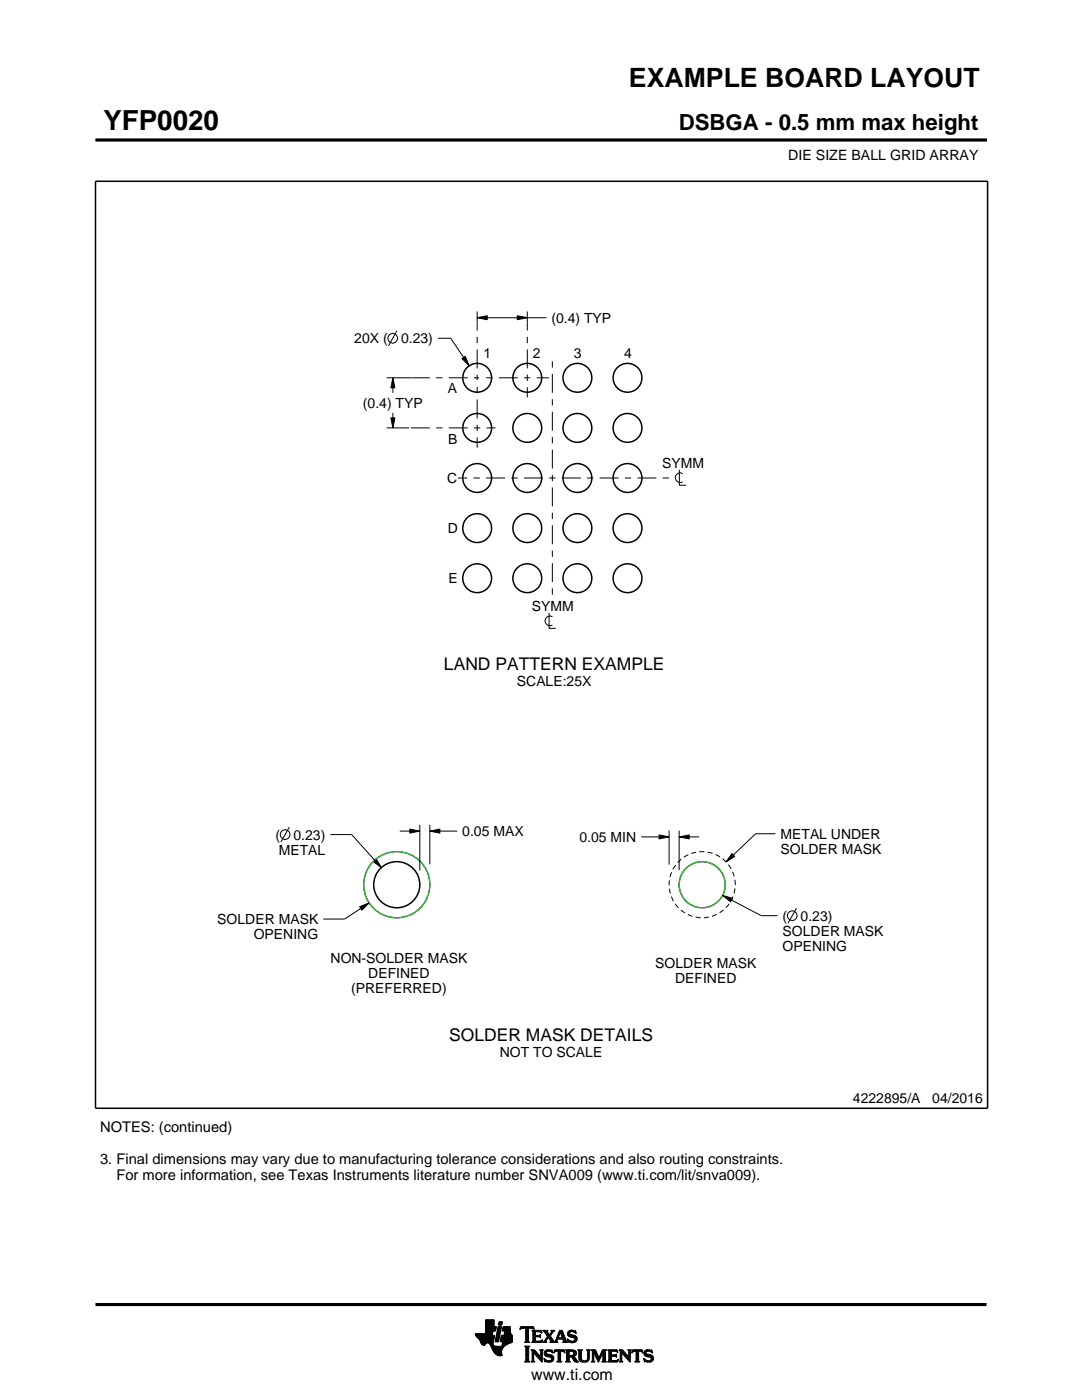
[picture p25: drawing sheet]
<svg xmlns="http://www.w3.org/2000/svg" width="216mm" height="279mm" viewBox="0 0 216 279" stroke-linecap="round" stroke-linejoin="round" font-family="sans-serif">
<defs><g id="words">
<text font-size="5.5" x="20.6" y="26">YFP0020</text>
<text font-size="5.3" x="125.5" y="17.4">EXAMPLE BOARD LAYOUT</text>
<text font-size="4.4" x="135.4" y="26">DSBGA - 0.5 mm max height</text>
<g font-size="3.5">
<text x="88.6" y="133.7">LAND PATTERN EXAMPLE</text>
<text x="89.6" y="207.8">SOLDER MASK DETAILS</text>
</g>
<text font-size="3.2" x="106" y="275.3">www.ti.com</text>
<g font-size="2.9">
<text x="20" y="226">NOTES: (continued)</text>
<text x="20" y="232.3">3. Final dimensions may vary due to manufacturing tolerance considerations and also routing constraints.</text>
<text x="23.2" y="235.4">For more information, see Texas Instruments literature number SNVA009 (www.ti.com/lit/snva009).</text>
</g>
<g font-size="2.8">
<text x="157.3" y="32">DIE SIZE BALL GRID ARRAY</text>
<text x="110" y="64.4">(0.4) TYP</text>
<text x="70.7" y="68.5">20X (</text>
<text x="80" y="68.5">0.23)</text>
<text x="96.5" y="71.4">1</text>
<text x="106.3" y="71.5">2</text>
<text x="114.5" y="71.4">3</text>
<text x="124.5" y="71.5">4</text>
<text x="72.4" y="81.4">(0.4) TYP</text>
<text x="89.4" y="78.4">A</text>
<text x="89.4" y="88.6">B</text>
<text x="132.1" y="93.3">SYMM</text>
<text x="89.2" y="96.3">C</text>
<text x="89.4" y="106.4">D</text>
<text x="89.5" y="116.3">E</text>
<text x="106.1" y="121.9">SYMM</text>
<text x="103.1" y="136.8">SCALE:25X</text>
<text x="55" y="167.6">(</text>
<text x="58.6" y="167.6">0.23)</text>
<text x="92.2" y="166.9">0.05 MAX</text>
<text x="155.7" y="167.4">METAL UNDER</text>
<text x="55.6" y="170.6">METAL</text>
<text x="115.6" y="168">0.05 MIN</text>
<text x="155.7" y="170.4">SOLDER MASK</text>
<text x="43.4" y="184.4">SOLDER MASK</text>
<text x="156.2" y="183.7">(</text>
<text x="159.8" y="183.7">0.23)</text>
<text x="50.6" y="187.4">OPENING</text>
<text x="156.2" y="186.7">SOLDER MASK</text>
<text x="156.2" y="189.7">OPENING</text>
<text x="66" y="192.1">NON-SOLDER MASK</text>
<text x="73.5" y="195.1">DEFINED</text>
<text x="130.8" y="193.1">SOLDER MASK</text>
<text x="134.7" y="196.1">DEFINED</text>
<text x="70.1" y="198.1">(PREFERRED)</text>
<text x="99.7" y="210.9">NOT TO SCALE</text>
<text x="170.2" y="220.2">4222895/A</text>
<text x="186" y="220.2">04/2016</text>
</g>
</g></defs>
<g fill="none" stroke="#000" stroke-width=".2">
<path d="M19.1 27.9h177.7M196.8 27.7v.5M77.1 75.4h4.9M78.4 75.4l.4 2h-.8zM78.4 75.4v3M79.2 66l-1.7 3M87.4 67.5h2.6l3.6 5.5M92.2 71.6l.6-.5 .8 1.9zM95.2 63.4l2-.4v.8zM95.2 62.2v2.2M95.2 63.4h13.8M103.2 63l2 .4-2 .4z"/>
<path d="M105.2 62.2v2.2M77.1 85.4h4.5M78 83.4h.8l-.4 2zM78.4 82.4v3M135.6 93.8v3h1.3M136.2 94.5a.98 .98 0 0 0-1.5 .8 .98 .98 0 0 0 1.5 .9M109.6 122.3v3.1h1.3M110.2 123.1a.98 .98 0 0 0-1.5 .8 .98 .98 0 0 0 1.5 .8M57.7 165.1l-1.6 3M65.9 166.6h4.3l5.9 6.5M74.5 171.9l.6-.5 1 1.7zM79.8 165.9h4"/>
<path d="M81.8 165.5l2 .4-2 .4zM83.8 164.6v9.1M85.8 165.9l2-.4v.8zM85.8 164.6v7.9M85.8 165.9h5.4M127.9 167h5.6M131.5 166.6l2 .4-2 .4zM133.5 165.8v6.8M135.5 167l2-.4v.8zM135.5 165.8v7.8M135.5 167h4M144.2 178.7l1.9 .6-.3 .7z"/>
<path d="M144.2 178.7l7.7 4h3.3M146.1 170.3l.5 .6-1.7 1.1zM154.7 166.4h-3.9l-5.9 5.6M71.8 181l1.9-.8-1.5 1.4zM73.7 180.2l-4.9 3.2h-4.3M158.9 181.2l-1.6 3M94.8 266.2h3.5M94.8 266.3h3.5M94.9 266.4h3.3M94.9 266.5h3.8l-.2 1.2M94.9 266.5h3.8M95 266.6h3.7"/>
<path d="M95 266.7h3.7M95.1 266.8h3.6M95.2 266.9h3.4M95.3 267h3.3M95.4 267.1h3.2M95.5 267.2h3.1M95.6 267.3h3M95.7 267.4h2.8M95.7 267.5h2.8M95.7 267.5l.3 .7 .4 .3 .3-.1 .5-.4 .4 .1 .8 1.5M95.8 267.6h2.7M95.8 267.7h2.7"/>
<path d="M95.9 267.8h2.6M95.9 267.9h2.5M95.9 268h2.5M96 268h1.1M96 268.1h1M96.1 268.2h.8M96.1 268.3h.7M96.2 268.4h.6M96.3 268.4h.4M96.9 266.1h1.4M96.9 266h1.4M96.9 265.9h1.4"/>
<path d="M96.9 265.8h1.5M96.9 265.7h1.5M96.9 264.7l2.2 .1-.2 .9h-.5l-.2 .8M96.9 265.6h2M96.9 265.5h2M96.9 265.4h2M96.9 265.3h2.1M96.9 265.2h2.1M96.9 265.1h2.1M96.9 265h2.1M96.9 264.9h2.1M96.9 264.8h2.2"/>
<path d="M96.9 264.6h1.7M96.9 264.5h1.7M96.9 264.4h1.7M96.9 264.3h1.7M96.9 264.2h1.7M96.9 264.1h1.7M96.9 264h1.7M96.9 263.9h1.7M96.9 263.8h1.7M96.9 263.7h1.7M96.9 263.6h1.7M96.9 263.5h1.7"/>
<path d="M96.9 263.4h1.7M97.5 268h.9M97.6 268.1h.8M97.7 268.2h.7M97.7 268.3h.7M97.8 268.4h.6M97.9 268.5h.6M97.9 268.6h.7M98 268.7h1.1M98 268.8h2.6M98 268.8h2.5M98.1 268.9h2.3"/>
<path d="M98.1 269h2.3M98.1 269.1h2.2M98.2 269.2h2.1M98.2 269.2h2M98.2 269.3h2M98.3 269.4h1.9M98.3 269.5h1.8M98.4 269.6h1.7M98.4 269.6l.6 .7 .7 .3 .5-.1-.1-.7M98.4 268v.4l.3 .2 2 .1M98.5 269.7h1.6M98.5 267.7l-.1 .3"/>
<path d="M98.5 269.8h1.6M98.6 269.9h1.5M98.6 264.8v-1.4h-1.7v2.8h-2.1l.2 .5 .7 .8M98.6 270h1.5M98.7 270h1.4M98.8 270.1h1.3M98.8 267.7h.7M98.8 267.6h.7M98.8 267.5h.7M98.9 270.2h1.2M98.9 267.4h.7M98.9 267.3h.7"/>
<path d="M98.9 267.2h.7M98.9 267.1h.7M98.9 267h.7M98.9 270.3h1.3M99 266.9h.6M99 266.9h.7M99 266.8h.7M99 266.7h.7M99 266.6h.7M99 266.5h.7M99.1 270.4h1.1M99.1 266.4h.7"/>
<path d="M99.1 266.3h.7M99.1 266.2h.7M99.1 266.1h.7M99.1 266h.7M99.2 265.9h.7M99.2 265.8h.7M99.2 270.4h1M99.2 265.7h.7M99.2 265.6h.7M99.2 265.5h.7M99.3 265.4h.6M99.3 265.4h.7"/>
<path d="M99.3 265.3h.7M99.3 265.2h.7M99.3 265.1h.7M99.3 265h.7M99.4 270.5h.8M99.4 264.9h.7M99.4 264.8h.7M99.4 264.8h.7l-.6 3h-.7zM99.4 264.5l.2-.7h.7l-.2 .7h-.7M99.5 264.4h.6M99.5 264.3h.7M99.5 264.2h.7"/>
<path d="M99.5 264.1h.7M99.5 264h.7M99.5 263.9h.7M99.6 263.8h.7M99.8 270.6h.1M99.8 267.7h2.4M99.8 267.6h2.4M99.8 267.5h2.4M99.9 267.4h2.3M99.9 267.3h2.3M99.9 267.2h2.3M99.9 267.1h2.3"/>
<path d="M99.9 267h2.3M99.9 266.9h2.3M100 266.9h2.2M100 266.8h2.2M100 266.7h2.2M100 266.6h2.2M100 266.5h2.2M100.1 268.6h.7M100.2 268.5h.7M100.2 268.4h.8M100.2 268.4h.9M100.2 268.3h1"/>
<path d="M100.2 268.2h1.2M100.2 265.6h1.6M100.2 268.1h1.4M100.2 265.5h1.6M100.2 268h1.6M100.3 265.4h1.5M100.3 268h1.7M100.3 267.9h1.9M100.3 265.3h1.5M100.3 267.8h1.9M100.3 265.2h1.5M100.3 265.1h1.5"/>
<path d="M100.3 265h1.5M100.4 264.9h1.4M100.4 264.8h1.4M100.6 266.5l.1-.8h-.5l.2-.9h1.4l.1 1.1 .3 .6v1.4l-1.3 .6M100.6 266.4h1.5M100.6 266.3h1.4M100.6 266.2h1.4M100.6 266.1h1.3M100.7 266h1.2M100.7 265.9h1.2M100.7 265.8h1.1M100.7 265.7h1.1"/>
<path d="M100.9 268.5l-.6 .6-.2 .7M102.2 266.5h-2.2l-.2 1.1 .5 .2-.2 .9M103.7 265.3h.1M103.8 265.2h.2M103.8 265h2.8M103.8 264.9h2.7M103.9 264.8h2.6M104.7 267.8h1M104.7 271.8h1.1M104.7 268.7h1M104.8 267.7h.7M104.8 271.7h.8"/>
<path d="M104.9 265.2h.6M104.9 268.9h.6M104.9 267.6h.6M104.9 267.5l-.2 .3M104.9 267.5h.6M104.9 267.4h.6M104.9 267.3h.6M104.9 267.2h.6M104.9 267.1h.6M104.9 267h.6M104.9 266.8h.6M104.9 266.7h.6"/>
<path d="M104.9 266.6h.6M104.9 266.5h.6M104.9 266.4h.6M104.9 266.3h.6M104.9 266.2h.6M104.9 266.1h.6M104.9 265.9h.6M104.9 265.8h.6M104.9 265.7h.6M104.9 265.6h.6M104.9 265.5h.6M104.9 265.4h.6"/>
<path d="M104.9 265.3h.6M104.9 271.5h.6M104.9 269h.6M104.9 271.4h.6M104.9 271.4v-2.4l-.2-.4h1.1l-.3 .4v2.4M104.9 271.4l-.2 .4h1.1l-.3-.4M104.9 271.3h.6M104.9 271.2h.6M104.9 271.1h.6M104.9 271h.6M104.9 270.9h.6M104.9 270.8h.6"/>
<path d="M104.9 270.6h.6M104.9 270.5h.6M104.9 270.4h.6M104.9 270.3h.6M104.9 270.2h.6M104.9 270.1h.6M104.9 270h.6M104.9 269.9h.6M104.9 269.8h.6M104.9 269.6h.6M104.9 269.5h.6M104.9 269.4h.6"/>
<path d="M104.9 269.3h.6M104.9 269.2h.6M104.9 269.1h.6M105.5 267.5l.2 .3M105.5 267.5v-2.3l.7-.1 .4 .3-.1-.6h-2.6l-.1 .6 .4-.3 .7 .1v2.3M105.7 267.8h-1M105.9 271.8h.8M105.9 269.4h.8M106.1 269.5h.7M106.1 267.8h2M106.1 271.7h.5M106.2 269.6h.7"/>
<path d="M106.2 271.5h.3M106.2 265.6h1.8M106.2 269.8h.8M106.2 271.4h.3M106.2 271.4l-.3 .4h.8l-.2-.4M106.2 271.3h.3M106.2 271.2h.3M106.2 271.1h.3M106.2 271h.3M106.2 270.9h.3M106.2 270.8h.3M106.2 270.6h.3"/>
<path d="M106.2 270.5h.3M106.2 270.4h.3M106.2 270.3h.3M106.2 270.2h.3M106.2 270.1h.3M106.2 270h1M106.2 269.9h.9M106.2 269.8v1.6M106.2 269.8l-.3-.4h.8l1.2 1.4M106.3 267.7h1.8M106.3 265.7h1.8M106.3 267.6h.6"/>
<path d="M106.3 265.8h.6M106.3 267.5l-.2 .3M106.3 267.5h.5M106.3 267.4h.5M106.3 267.3h.5M106.3 267.2h.5M106.3 267.1h.5M106.3 267h.5M106.3 266.8h.5M106.3 266.7h1.6M106.3 266.6h1.6M106.3 266.5h.5"/>
<path d="M106.3 266.4h.5M106.3 266.3h.5M106.3 266.2h.5M106.3 266.1h.5M106.3 265.9h.5M106.4 265.2h.2M106.5 270h.1M106.5 270v1.4M106.5 270l1.6 1.9M106.5 265.3h.1M106.6 270.1h.7M106.7 270.2h.7"/>
<path d="M106.8 270.3h.7M106.8 265.9l.2-.1h.6l.6 .2-.2-.5h-1.9l.2 .3v1.7M106.8 265.9v.6h.8l.3-.2v.7M106.9 270.4h.7M107 270.5h.7M107.1 270.6h.7M107.2 270.8h1M107.3 270.9h.9M107.4 271h.8M107.5 271.1h.7M107.6 271.2h.6M107.6 266.5h.3"/>
<path d="M107.7 271.3h.5M107.7 269.4h.7M107.7 266.8h.2M107.7 267.6h.5M107.8 266.4h.1M107.8 271.4h.4M107.8 267h.1M107.8 265.8h.3M107.8 269.5h.5M107.9 271.5h.3M107.9 269.6h.3M107.9 267l-.3-.2h-.8l.1 .8h.9l.5-.2"/>
<path d="M107.9 269.8h.3M107.9 270.6h.3M107.9 270.5h.3M107.9 270.4h.3M107.9 270.3h.3M107.9 270.2h.3M107.9 270.1h.3M107.9 270h.3M107.9 269.9h.3M107.9 269.8v1M107.9 269.8l-.2-.4h.7l-.2 .4M108 271.7h.2"/>
<path d="M108 265.9h.1M108 267.5h.2M108.1 271.8h.1M108.1 266.1h.1M108.2 267.4h.1M108.2 269.8l-.1 2.1M108.2 267.8h.9M108.3 267.4l-.2 .5-2-.1M108.3 265.6h1M108.5 267.7h.5M108.5 271.1h.1M108.5 265.7h.7"/>
<path d="M108.5 271.2h.2M108.6 271.3h.2M108.6 270.1l.2 .5 1.1 .3 .1 .3-.1 .3h-.5l-.9-.4M108.6 270.1h.4M108.6 270h.4M108.6 270.2h.6M108.6 267.6h.4M108.6 271.4h.4M108.6 269.9h.4M108.6 270.3h1M108.6 265.8h.7M108.6 271.5h.8"/>
<path d="M108.6 269.8h.5M108.7 271.7h1.5M108.7 270.4h1.3M108.7 267.5h.3M108.7 271.8h.1M108.7 265.9h.6M108.7 269.6h1.5M108.8 267.4h.3M108.8 270.5h1.5M108.8 266.1h.6M108.8 269.5h1.4M108.8 267.3h.4"/>
<path d="M108.9 266.2h.6M108.9 267.2h.4M108.9 266.3h.6M108.9 270.6h1.5M109 267.1h.3M109 270l.1 .2 1.2 .3 .2 .6M109 270l.1-.3h.4l.8 .3-.1-.6-.2 .1-.6-.1-.6 .2-.2 .5M109 266.4h1M109.1 271.8h.9M109.1 269.4h.7M109.1 267h.9M109.1 266.5h.8"/>
<path d="M109.1 267.8h-.9M109.2 266.8h.8M109.2 266.6h.6M109.2 266.7h.7M109.2 266.7l-.6 .9-.4 .2M109.3 270.8h1.1M109.5 267.1h.6M109.6 267.2h.6M109.7 271.5h.7M109.7 267.3h.6M109.7 267.8h1.6M109.7 267.8l.2-.2-.5-.7-.4 .8 .1 .1"/>
<path d="M109.7 266.3h.4M109.7 267.4h.6M109.8 270.9h.7M109.8 266.2h.3M109.8 266.6l.9 1.2 1-2.3h.5l.8 2.1 .3 .2M109.8 267.5h.6M109.9 266.1h.3M109.9 269.8h.4M109.9 267.6h.6M109.9 267.7h.7M109.9 271.4h.5M109.9 265.9h.4"/>
<path d="M110 271h.5M110 265.6h.7M110 265.9l-.4 .5-.4-.6 .2-.3h-1.1l.9 1.2M110 265.9l.1-.2-.2-.2h.8l-.9 1.1M110 271.3h.5M110 265.8h.4M110 271.1h.5M110 271.2h.5M110.1 269.4h.1M110.1 265.7h.4M110.1 269.9h.2M110.2 270h.1"/>
<path d="M110.5 270h.1M110.5 269.9h.2M110.5 271.1l-.2 .5-.8 .3-.6-.2-.2 .1-.2-.7M110.5 269.8h.3M110.6 269.6h2.1M110.6 269.5h2M110.6 269.4h2M110.7 267.7h.5M110.8 267.6h.4M110.9 267.5h.3M110.9 267.4h.3M111 267.3h.3"/>
<path d="M111 267.2h1.8M111 267.1h1.8M111.1 267h.3M111.1 271.8h1M111.1 266.8h.4M111.2 266.7h.3M111.2 267.5l.1-.2h1l.1 .2M111.2 267.5v.3h.1M111.2 266.6h.3M111.3 266.5h.3M111.3 271.7h.6M111.3 266.4h.3"/>
<path d="M111.3 271.5h.6M111.3 267.8h-1.6M111.3 269.8h.6M111.4 266.3h.3M111.4 271.4h.5M111.4 271.4l-.1-1.7h-.4l-.4 .4 .2-.7h1.9l.1 .7-.3-.4h-.5v1.7M111.4 270.1h.5M111.4 270h.5M111.4 269.9h.5M111.4 270.5h.5M111.4 270.4h.5M111.4 270.3h.5"/>
<path d="M111.4 270.2h.5M111.4 271.1h.5M111.4 271h.5M111.4 270.9h.5M111.4 270.8h.5M111.4 270.6h.5M111.4 271.4l-.3 .4h1l-.2-.4M111.4 271.3h.5M111.4 271.2h.5M111.4 266.2h.3M111.4 266.1h.4M111.5 265.9h.9"/>
<path d="M111.5 265.8h.8M111.6 265.7h.7M111.6 265.6h.6M111.8 265.9l.4 1.1h-.8zM111.9 266.1h.5M111.9 266.2h.5M111.9 266.3h.6M112 266.4h.5M112 266.5h.6M112.1 266.6h.5M112.1 266.7h.6M112.1 266.8h.6"/>
<path d="M112.2 267h.5M112.2 267.8h1.1M112.3 267.3h.6M112.3 267.4h.6M112.4 267.5h.6M112.4 267.5v.3h-.2M112.4 269.8h.3M112.4 267.6h.6M112.4 267.7h.7M112.6 269.9h.1M112.6 270h.2M112.8 271.8h1"/>
<path d="M112.8 269.4h1.6M113 269.5h1.7M113 271.7h.7M113 269.6h1.9M113 271.5h.6M113 269.8h.6M113 271.4h.6M113 271.4l-.2 .4h1l-.2-.4M113 271.3h.6M113 271.2h.6M113 271.1h.6M113 271h.6"/>
<path d="M113 270.9h.6M113 270.8h1.5M113 270.6h1.6M113 270.5h1.8M113 270.4h.6M113 270.3h.6M113 270.2h.6M113 270.1h.6M113 270h.6M113 269.9h.6M113 269.8v1.6M113 269.8l-.2-.4h1.5l.6 .2 .1 .5"/>
<path d="M113.2 267.3h.2M113.2 267.4h.3M113.2 266.2l.3 .5 1 .3 .2 .3M113.2 266.2h.5M113.2 266.3h.6M113.2 266.1h.5M113.3 267.5h.3M113.3 267.8h-1.1M113.3 266.4h.9M113.3 265.9h.4M113.3 267.6h.6M113.3 266.5h1.3"/>
<path d="M113.3 267.7h1.6M113.3 265.8h.5M113.3 267.8h.2M113.4 266.6h1.5M113.4 265.7h1.5M113.5 266.7h1.5M113.5 265.6h1.4M113.6 269.9l.1-.2h.5l.3 .4M113.6 269.9v.6M113.7 267.8h1.1M113.8 266.8h1.3M113.8 265.5h.6"/>
<path d="M114 268h.4M114.1 270.9h.6M114.2 271h.6M114.2 271.1h.7M114.3 271.2h.6M114.3 267h.8M114.3 269.8h.7M114.3 270.4h.6M114.4 271.3h.6M114.4 271.3l.4 .5h.7M114.4 271.3l-.3-.4-.5-.1v.6M114.4 270.7h.1"/>
<path d="M114.4 270.7l1.1 1.1M114.4 271.4h.7M114.4 269.9h.6M114.4 270.3h.6M114.5 267.6h.5M114.5 270.2h.5M114.5 270h.5M114.5 265.8h.4M114.5 270.1h.5M114.5 270.1l-.2 .3-.3 .1M114.5 271.5h.7M114.6 271.7h.7"/>
<path d="M114.6 267.1h.6M114.6 267.5h.5M114.7 267.2h.5M114.7 267.4h.5M114.7 265.9h.3M114.7 267.3h.5M114.7 271.8h.8M114.8 266.1h.2M114.9 266.2h.1M114.9 266.2l-.1-.7-.2 .1-.5-.1-.6 .2-.3 .5M114.9 266.2l-.7-.4h-.4l-.1 .2 .1 .3 1.1 .4 .3 .5M115 270.1l-.1 .4-.5 .2"/>
<path d="M115.2 267.2l-.3 .6-.7 .2-.6-.2-.2 .1-.2-.7 .9 .5 .4-.1 .2-.3M115.3 269.4h.9M115.4 269.5h.7M115.5 269.6h.5M115.5 269.8h.5M115.5 269.8v1.4l.4 .5 .6 .2 .7-.1 .3-.3 .1-.5M115.5 271h.5M115.5 270.9h.5M115.5 270.8h.5M115.5 270.6h.5M115.5 270.5h.5M115.5 270.4h.5"/>
<path d="M115.5 270.3h.5M115.5 270.2h.5M115.5 270.1h.5M115.5 270h.5M115.5 269.9h.5M115.5 269.8l-.2-.4h.9l-.2 .4M115.5 271.1h.5M115.5 271.2h.5M115.5 271.3h.6M115.6 271.4h.6M115.7 271.5h.8M115.8 271.7h1.5"/>
<path d="M116 269.8v1.2M116 271l.2 .4 .5 .2 .4-.2 .2-.4M116 271.8h1.1M116.8 271.5h.6M117 269.4h.8M117.1 271.4h.4M117.2 269.5h.5M117.2 271.3h.4M117.2 269.6h.4M117.2 271.2h.4M117.2 271.1h.4M117.3 269.8h.3"/>
<path d="M117.3 271h.3M117.3 270.9h.3M117.3 270.8h.3M117.3 270.6h.3M117.3 270.5h.3M117.3 270.4h.3M117.3 270.3h.3M117.3 270.2h.3M117.3 270.1h.3M117.3 270h.3M117.3 269.9h.3M117.6 269.8l.2-.4h-.8l.2 .3 .1 1.3"/>
<path d="M117.6 269.8v1.2M118 271.8h.7M118 269.4h.8M118.1 269.5h.8M118.1 271.7h.5M118.2 269.6h.7M118.2 271.5h.3M118.2 269.8h.8M118.2 271.4h.3M118.2 269.8l-.2-.4h.8l.7 1.6 .7-1.6h.9l-.3 .4M118.2 271.4l-.2 .4h.7l-.2-.4M118.2 271.3h.3"/>
<path d="M118.2 271.2h.3M118.2 271.1h.3M118.2 271h.3M118.2 270.9h.3M118.2 270.8h.3M118.2 270.6h.3M118.2 270.5h.3M118.2 270.4h.3M118.2 270.3h.3M118.2 270.2h.3M118.2 270.1h.3M118.2 270h.9"/>
<path d="M118.2 269.9h.8M118.2 269.8v1.6M118.6 270.1h.5M118.6 270.2h.6M118.7 270.3h.5M118.7 270.4h.6M118.8 270.5h.5M118.8 270.6h.6M118.9 270.8h.5M118.9 270.9h.6M119 271h.8M119 271.1h.8"/>
<path d="M119.1 271.2h.6M119.1 271.3h.6M119.2 271.4h.4M119.2 271.5h.4M119.3 271.7h.2M119.3 271.8h.2M119.6 270.9h.3M119.6 270.8h.3M119.7 270.6h.3M119.7 270.5h.3M119.8 270.4h.3M119.8 270.3h.3"/>
<path d="M119.9 270.2h.3M119.9 270.1h.3M120 270h.8M120 269.9h.8M120 269.8h.8M120.1 271.8h1M120.1 269.6h.7M120.1 269.5h.8M120.2 269.4h.9M120.2 271.7h.7M120.3 271.5h.5M120.3 271.4h.5"/>
<path d="M120.3 271.4l-.2 .4h1l-.3-.4M120.3 271.4v-1.5l-.9 2-.9-2v1.5M120.3 271.3h.5M120.3 271.2h.5M120.3 271.1h.5M120.3 271h.5M120.3 270.9h.5M120.3 270.8h.5M120.3 270.6h.5M120.3 270.5h.5M120.3 270.4h.5M120.3 270.3h.5"/>
<path d="M120.3 270.2h.5M120.3 270.1h.5M120.8 269.8v1.6M121.2 271.8h2M121.2 269.4h1.9M121.4 269.5h1.8M121.4 271.7h1.9M121.5 269.6h1.7M121.5 271.5h1.8M121.5 269.8h.5M121.5 271.4h.5M121.5 269.8l-.3-.4h1.9l.2 .6"/>
<path d="M121.5 269.9h.5M121.5 269.8v1.6M121.5 270.3h.5M121.5 270.2h.5M121.5 270.1h.5M121.5 270h.5M121.5 270.9h.5M121.5 270.8h.5M121.5 270.6h1.5M121.5 270.5h1.5M121.5 270.4h1.5M121.5 271.3h.5"/>
<path d="M121.5 271.2h.5M121.5 271.1h.5M121.5 271h.5M122.6 270.4l.4-.2v.7l-.2-.2h-.8v.7l.2 .1M122.9 270.8h.1M122.9 270.3h.1M123 269.8h.3M123.1 271.4h.3M123.2 269.9h.1M123.3 270h.1M123.3 270l-.4-.3h-.8l-.1 .7M123.3 271.3h.1"/>
<path d="M123.4 271.2h.1M123.4 271.2l-.2 .6h-2l.3-.4M123.4 271.2l-.3 .3h-.4M123.5 271.8h.8M123.5 269.4h.7M123.6 269.5h.7M123.7 271.7h.5M123.7 269.6h.7M123.7 271.5h.4M123.7 269.8h.8M123.7 271.4h.4M123.7 269.8l-.2-.4h.7l1.2 1.4 .1-1"/>
<path d="M123.7 271.4l-.2 .4h.8l-.2-.4M123.7 271.3h.4M123.7 271.2h.4M123.7 271.1h.4M123.7 271h.4M123.7 270.9h.4M123.7 270.8h.4M123.7 270.6h.4M123.7 270.5h.4M123.7 270.4h.4M123.7 270.3h.4M123.7 270.2h.4"/>
<path d="M123.7 270.1h.4M123.7 270h1M123.7 269.9h.9M123.7 269.8v1.6M124.1 270v1.4M124.1 270h.1M124.2 270.1h.6M124.2 270.2h.7M124.3 270.3h.7M124.4 270.4h.7M124.5 270.5h.7M124.6 270.6h.7"/>
<path d="M124.7 270.8h1.1M124.8 270.9h1M124.9 271h.9M125 271.1h.8M125.1 271.2h.7M125.2 271.3h.6M125.2 269.4h.8M125.3 271.4h.5M125.4 269.5h.5M125.4 271.5h.4M125.4 269.6h.4M125.5 269.8h.3"/>
<path d="M125.5 269.8l-.3-.4h.8l-.2 .4M125.5 269.9h.3M125.5 270.2h.3M125.5 270.1h.3M125.5 270h.3M125.5 270.4h.3M125.5 270.3h.3M125.5 270.6h.3M125.5 270.5h.3M125.5 271.7h.3M125.6 271.8h.2M125.8 269.8v2.1l-1.7-1.9"/>
<path d="M126 270h.1M126.1 269.9h.1M126.1 269.8h.3M126.1 269.6h2.1M126.2 269.5h2M126.2 269.4h2M126.6 271.8h1.1M126.9 271.7h.6M126.9 271.5h.5M126.9 269.8h.5M126.9 271.4h.5M126.9 271.4v-1.7h-.5l-.3 .4 .1-.7h1.9l.2 .7-.4-.4h-.5v1.7"/>
<path d="M126.9 270.1h.5M126.9 270h.5M126.9 269.9h.5M126.9 270.5h.5M126.9 270.4h.5M126.9 270.3h.5M126.9 270.2h.5M126.9 271.1h.5M126.9 271h.5M126.9 270.9h.5M126.9 270.8h.5M126.9 270.6h.5"/>
<path d="M126.9 271.4l-.3 .4h1.1l-.3-.4M126.9 271.3h.5M126.9 271.2h.5M128 269.8h.3M128.1 269.9h.2M128.2 270h.1M128.4 271.1h.1M128.4 271.2h.2M128.5 271.3h.2M128.5 270.1l.1 .4 .5 .3M128.5 270.1h.4M128.5 270h.4"/>
<path d="M128.5 270.2h.6M128.5 271.4h.4M128.5 269.9h.4M128.5 270.3h1M128.5 271.5h.8M128.5 269.8h.5M128.6 271.7h1.5M128.6 270.4h1.3M128.6 271.8h.1M128.6 269.6h1.5M128.7 270.5h1.5M128.7 269.5h1.4"/>
<path d="M128.8 270.6h1.5M128.9 270l.1 .2 1.2 .3 .2 .6M128.9 270l.1-.3h.4l.8 .3-.1-.6-.2 .1-.6-.1-.6 .2-.2 .5M128.9 271.8h1M129 269.4h.7M129.1 270.8l.7 .2 .1 .4-.7 .1-.8-.4M129.2 270.8h1.1M129.6 271.5h.7M129.6 270.9h.8M129.8 269.8h.4M129.8 271.4h.5M129.9 271h.5"/>
<path d="M129.9 271.3h.5M129.9 271.1h.5M129.9 271.2h.5M129.9 269.4h.2M130 269.9h.2M130.1 270h.1M130.4 271.1l-.3 .5-.7 .3-.6-.2-.2 .1-.2-.7"/>
<circle cx="78.3" cy="67.5" r=".98"/>
<circle cx="56.9" cy="166.6" r=".98"/>
<circle cx="158.1" cy="182.7" r=".98"/>
</g>
<g fill="#000">
<path d="M78.4 75.4l.4 2h-.8zM92.2 71.6l.6-.5 .8 1.9zM95.2 63.4l2-.4v.8zM103.2 63l2 .4-2 .4zM78 83.4h.8l-.4 2zM74.5 171.9l.6-.5 1 1.7zM81.8 165.5l2 .4-2 .4zM85.8 165.9l2-.4v.8zM131.5 166.6l2 .4-2 .4zM135.5 167l2-.4v.8zM144.2 178.7l1.9 .6-.3 .7zM146.1 170.3l.5 .6-1.7 1.1z"/>
<path d="M71.8 181l1.9-.8-1.5 1.4z"/>
</g>
<g fill="none" stroke="#000" stroke-width=".3">
<path d="M19.1 36.2h178v185h-178z"/>
<circle cx="95.2" cy="75.4" r="2.88"/>
<circle cx="105.2" cy="75.4" r="2.88"/>
<circle cx="115.2" cy="75.4" r="2.88"/>
<circle cx="125.2" cy="75.4" r="2.88"/>
<circle cx="95.2" cy="85.4" r="2.88"/>
<circle cx="95.2" cy="95.4" r="2.88"/>
<circle cx="105.2" cy="95.4" r="2.88"/>
<circle cx="105.2" cy="85.4" r="2.88"/>
<circle cx="115.2" cy="95.4" r="2.88"/>
<circle cx="115.2" cy="85.4" r="2.88"/>
<circle cx="125.2" cy="85.4" r="2.88"/>
<circle cx="125.2" cy="95.4" r="2.88"/>
<circle cx="95.2" cy="105.4" r="2.88"/>
<circle cx="95.2" cy="115.4" r="2.88"/>
<circle cx="105.2" cy="115.4" r="2.88"/>
<circle cx="105.2" cy="105.4" r="2.88"/>
<circle cx="115.2" cy="105.4" r="2.88"/>
<circle cx="115.2" cy="115.4" r="2.88"/>
<circle cx="125.2" cy="115.4" r="2.88"/>
<circle cx="125.2" cy="105.4" r="2.88"/>
<circle cx="79.2" cy="176.6" r="4.6"/>
</g>
<path d="M19 27.9h177.8M19 260.3h177.8" fill="none" stroke="#000" stroke-width=".63" stroke-linecap="butt"/>
<g fill="none" stroke="#000" stroke-width=".2" stroke-dasharray="1.3 1.3 3.8 1.3" stroke-dashoffset=".6" stroke-linecap="butt">
<path d="M95.2 75.4v.5M95.2 75.4v-10.9M95.2 75.4h-13.2M95.2 75.4h.4M105.2 75.4v3.9M105.2 75.4v-11M105.2 75.4h-9M105.2 75.4h4.3M95.2 85.4v4M95.2 85.4v-9M95.2 85.4h-13.5M95.2 85.4h3.7"/>
<path d="M110.2 95.4v23.7M110.2 95.4v-24.5M110.2 95.4h-18.8M110.2 95.4h24.2"/>
</g>
<g fill="none" stroke="#00a600" stroke-width=".3">
<circle cx="79.2" cy="176.6" r="6.6"/>
<circle cx="140.1" cy="176.6" r="4.6"/>
</g>
<path d="M146.7 176.6a6.6 6.6 0 0 0-9.6-5.9 6.6 6.6 0 0 0-.8 11.2 6.6 6.6 0 0 0 10.3-4.4l.1-.9" fill="none" stroke="#000" stroke-width=".2" stroke-dasharray="1 .7" stroke-linecap="butt"/>
<use href="#words"/>
</svg>
